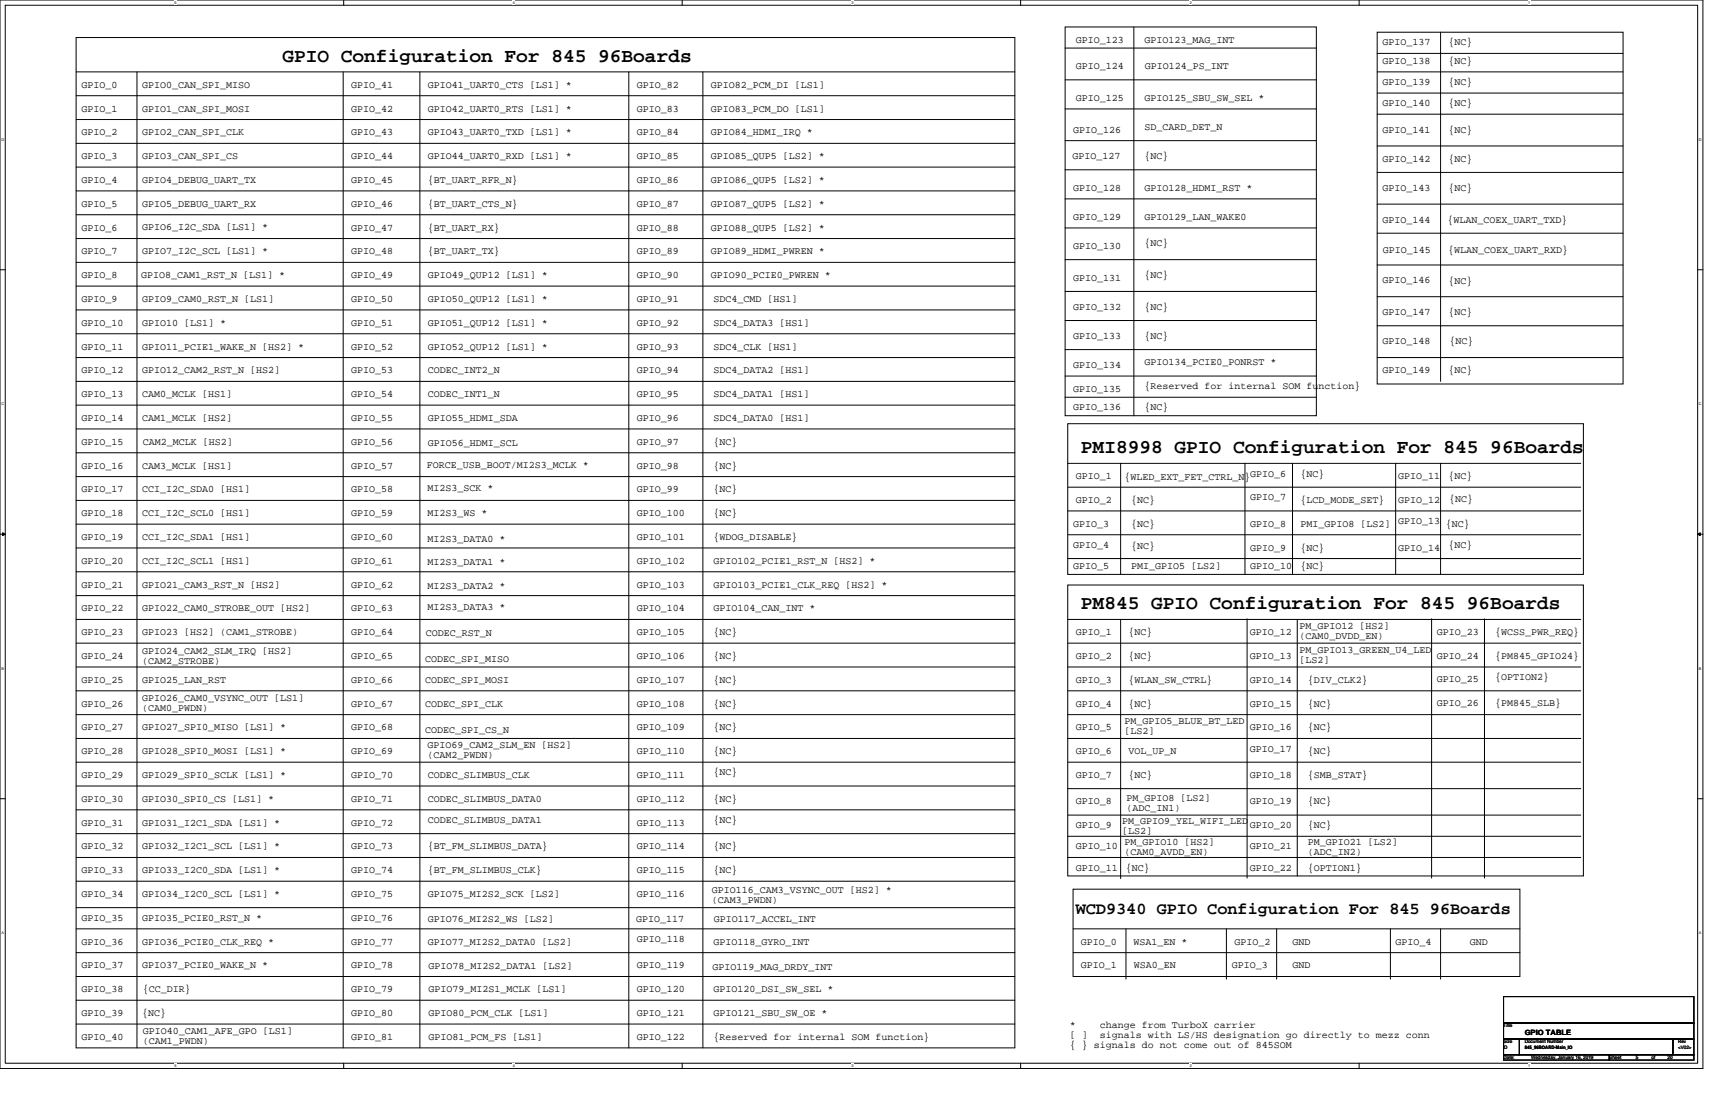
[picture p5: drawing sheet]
<svg xmlns="http://www.w3.org/2000/svg" width="432mm" height="279mm" viewBox="0 0 432 279" stroke-linecap="round" stroke-linejoin="round" font-family="sans-serif">
<defs><g id="words">
<g font-size="4.9">
<text x="70.5" y="15.5">GPIO Configuration For 845 96Boards</text>
<text x="270" y="113.2">PMI8998 GPIO Configuration For 845 96Boards</text>
<text x="270" y="152.2">PM845 GPIO Configuration For 845 96Boards</text>
</g>
<text font-size="4.2" x="268.6" y="228.2">WCD9340 GPIO Configuration For 845 96Boards</text>
<g font-size="2.5">
<text x="268.6" y="10.7">GPIO_123</text>
<text x="285.8" y="10.7">GPIO123_MAG_INT</text>
<text x="345.2" y="11.3">GPIO_137</text>
<text x="361.8" y="11.3">{NC}</text>
<text x="268.6" y="17.3">GPIO_124</text>
<text x="285.9" y="17.3">GPIO124_PS_INT</text>
<text x="345.2" y="16">GPIO_138</text>
<text x="361.8" y="16">{NC}</text>
<text x="20.3" y="21.9">GPIO_0</text>
<text x="35.5" y="21.9">GPIO0_CAN_SPI_MISO</text>
<text x="87.7" y="21.9">GPIO_41</text>
<text x="106.8" y="21.9">GPIO41_UART0_CTS [LS1] *</text>
<text x="159" y="21.9">GPIO_82</text>
<text x="177.5" y="21.9">GPIO82_PCM_DI [LS1]</text>
<text x="345.2" y="21.3">GPIO_139</text>
<text x="361.8" y="21.3">{NC}</text>
<text x="20.3" y="27.9">GPIO_1</text>
<text x="35.5" y="27.9">GPIO1_CAN_SPI_MOSI</text>
<text x="87.7" y="27.9">GPIO_42</text>
<text x="106.8" y="27.9">GPIO42_UART0_RTS [LS1] *</text>
<text x="159" y="27.9">GPIO_83</text>
<text x="177.5" y="27.9">GPIO83_PCM_DO [LS1]</text>
<text x="268.6" y="25.2">GPIO_125</text>
<text x="285.8" y="25.2">GPIO125_SBU_SW_SEL *</text>
<text x="345.2" y="26.5">GPIO_140</text>
<text x="361.8" y="26.5">{NC}</text>
<text x="20.3" y="33.8">GPIO_2</text>
<text x="35.5" y="33.8">GPIO2_CAN_SPI_CLK</text>
<text x="87.7" y="33.8">GPIO_43</text>
<text x="106.8" y="33.8">GPIO43_UART0_TXD [LS1] *</text>
<text x="159" y="33.8">GPIO_84</text>
<text x="177.5" y="33.8">GPIO84_HDMI_IRQ *</text>
<text x="268" y="33.1">GPIO_126</text>
<text x="285.8" y="32.5">SD_CARD_DET_N</text>
<text x="345.2" y="33.1">GPIO_141</text>
<text x="361.8" y="33.1">{NC}</text>
<text x="20.3" y="39.7">GPIO_3</text>
<text x="35.5" y="39.7">GPIO3_CAN_SPI_CS</text>
<text x="87.7" y="39.7">GPIO_44</text>
<text x="106.8" y="39.6">GPIO44_UART0_RXD [LS1] *</text>
<text x="159" y="39.7">GPIO_85</text>
<text x="177.5" y="39.7">GPIO85_QUP5 [LS2] *</text>
<text x="267.8" y="39.6">GPIO_127</text>
<text x="285.8" y="39.7">{NC}</text>
<text x="345.2" y="40.4">GPIO_142</text>
<text x="361.8" y="40.4">{NC}</text>
<text x="20.3" y="45.7">GPIO_4</text>
<text x="35.5" y="45.7">GPIO4_DEBUG_UART_TX</text>
<text x="87.7" y="45.7">GPIO_45</text>
<text x="106.8" y="45.7">{BT_UART_RFR_N}</text>
<text x="159" y="45.7">GPIO_86</text>
<text x="177.5" y="45.7">GPIO86_QUP5 [LS2] *</text>
<text x="268" y="47.7">GPIO_128</text>
<text x="285.8" y="47.7">GPIO128_HDMI_RST *</text>
<text x="345.2" y="47.7">GPIO_143</text>
<text x="361.8" y="47.7">{NC}</text>
<text x="20.3" y="51.6">GPIO_5</text>
<text x="35.5" y="51.6">GPIO5_DEBUG_UART_RX</text>
<text x="87.7" y="51.6">GPIO_46</text>
<text x="106.8" y="51.6">{BT_UART_CTS_N}</text>
<text x="159" y="51.6">GPIO_87</text>
<text x="177.5" y="51.6">GPIO87_QUP5 [LS2] *</text>
<text x="20.3" y="57.6">GPIO_6</text>
<text x="35.5" y="57.4">GPIO6_I2C_SDA [LS1] *</text>
<text x="87.7" y="57.6">GPIO_47</text>
<text x="106.8" y="57.6">{BT_UART_RX}</text>
<text x="159" y="57.6">GPIO_88</text>
<text x="177.5" y="57.6">GPIO88_QUP5 [LS2] *</text>
<text x="268" y="54.9">GPIO_129</text>
<text x="285.8" y="54.9">GPIO129_LAN_WAKE0</text>
<text x="345.3" y="55.6">GPIO_144</text>
<text x="361.5" y="55.6">{WLAN_COEX_UART_TXD}</text>
<text x="20.3" y="63.5">GPIO_7</text>
<text x="35.5" y="63.5">GPIO7_I2C_SCL [LS1] *</text>
<text x="87.7" y="63.5">GPIO_48</text>
<text x="106.8" y="63.5">{BT_UART_TX}</text>
<text x="159" y="63.5">GPIO_89</text>
<text x="177.5" y="63.5">GPIO89_HDMI_PWREN *</text>
<text x="268" y="62.2">GPIO_130</text>
<text x="285.8" y="61.5">{NC}</text>
<text x="345.4" y="63.1">GPIO_145</text>
<text x="361.6" y="63.2">{WLAN_COEX_UART_RXD}</text>
<text x="20.3" y="69.4">GPIO_8</text>
<text x="35.3" y="69.3">GPIO8_CAM1_RST_N [LS1] *</text>
<text x="87.7" y="69.4">GPIO_49</text>
<text x="106.8" y="69.4">GPIO49_QUP12 [LS1] *</text>
<text x="159" y="69.4">GPIO_90</text>
<text x="177.5" y="69.4">GPIO90_PCIE0_PWREN *</text>
<text x="268" y="70.1">GPIO_131</text>
<text x="285.8" y="69.4">{NC}</text>
<text x="345.2" y="70.8">GPIO_146</text>
<text x="361.8" y="70.9">{NC}</text>
<text x="20.3" y="75.4">GPIO_9</text>
<text x="35.5" y="75.4">GPIO9_CAM0_RST_N [LS1]</text>
<text x="87.7" y="75.4">GPIO_50</text>
<text x="106.8" y="75.5">GPIO50_QUP12 [LS1] *</text>
<text x="159" y="75.4">GPIO_91</text>
<text x="178.2" y="75.4">SDC4_CMD [HS1]</text>
<text x="268" y="77.4">GPIO_132</text>
<text x="285.8" y="77.4">{NC}</text>
<text x="20.3" y="81.3">GPIO_10</text>
<text x="35.5" y="81.5">GPIO10 [LS1] *</text>
<text x="87.7" y="81.3">GPIO_51</text>
<text x="106.8" y="81.5">GPIO51_QUP12 [LS1] *</text>
<text x="159" y="81.3">GPIO_92</text>
<text x="178.2" y="81.3">SDC4_DATA3 [HS1]</text>
<text x="345.2" y="78.7">GPIO_147</text>
<text x="361.8" y="78.7">{NC}</text>
<text x="20.3" y="87.3">GPIO_11</text>
<text x="35.5" y="87.3">GPIO11_PCIE1_WAKE_N [HS2] *</text>
<text x="87.7" y="87.3">GPIO_52</text>
<text x="106.8" y="87.3">GPIO52_QUP12 [LS1] *</text>
<text x="159" y="87.3">GPIO_93</text>
<text x="178.2" y="87.3">SDC4_CLK [HS1]</text>
<text x="268" y="84.6">GPIO_133</text>
<text x="285.8" y="84.6">{NC}</text>
<text x="345.2" y="86">GPIO_148</text>
<text x="362" y="86">{NC}</text>
<text x="20.3" y="93.2">GPIO_12</text>
<text x="35.5" y="93.2">GPIO12_CAM2_RST_N [HS2]</text>
<text x="87.7" y="93.2">GPIO_53</text>
<text x="106.8" y="93.2">CODEC_INT2_N</text>
<text x="159" y="93.2">GPIO_94</text>
<text x="178.2" y="93.2">SDC4_DATA2 [HS1]</text>
<text x="268" y="91.9">GPIO_134</text>
<text x="285.8" y="91.2">GPIO134_PCIE0_PONRST *</text>
<text x="345.2" y="93.2">GPIO_149</text>
<text x="361.8" y="93.2">{NC}</text>
<text x="20.3" y="99.2">GPIO_13</text>
<text x="35.5" y="99.2">CAM0_MCLK [HS1]</text>
<text x="87.7" y="99.2">GPIO_54</text>
<text x="106.8" y="99.2">CODEC_INT1_N</text>
<text x="159" y="99.2">GPIO_95</text>
<text x="178.2" y="99.2">SDC4_DATA1 [HS1]</text>
<text x="268" y="97.9">GPIO_135</text>
<text x="285.8" y="97.2">{Reserved for internal SOM function}</text>
<text x="20.3" y="105.1">GPIO_14</text>
<text x="35.5" y="105.1">CAM1_MCLK [HS2]</text>
<text x="87.7" y="105.1">GPIO_55</text>
<text x="106.8" y="105.1">GPIO55_HDMI_SDA</text>
<text x="159" y="105.1">GPIO_96</text>
<text x="178.2" y="105.2">SDC4_DATA0 [HS1]</text>
<text x="268" y="102.5">GPIO_136</text>
<text x="285.8" y="102.5">{NC}</text>
<text x="20.3" y="111.1">GPIO_15</text>
<text x="35.6" y="111.2">CAM2_MCLK [HS2]</text>
<text x="87.7" y="111.1">GPIO_56</text>
<text x="106.8" y="111.3">GPIO56_HDMI_SCL</text>
<text x="159" y="111.1">GPIO_97</text>
<text x="178.2" y="111.1">{NC}</text>
<text x="20.3" y="117">GPIO_16</text>
<text x="35.5" y="117">CAM3_MCLK [HS1]</text>
<text x="87.7" y="117">GPIO_57</text>
<text x="106.6" y="116.9">FORCE_USB_BOOT/MI2S3_MCLK *</text>
<text x="159" y="117">GPIO_98</text>
<text x="178.2" y="117">{NC}</text>
<text x="268.6" y="119.6">GPIO_1</text>
<text x="280.8" y="119.9">{WLED_EXT_FET_CTRL_N}</text>
<text x="312.2" y="119">GPIO_6</text>
<text x="324.8" y="119">{NC}</text>
<text x="349.2" y="119.6">GPIO_11</text>
<text x="361.8" y="119.6">{NC}</text>
<text x="20.3" y="122.9">GPIO_17</text>
<text x="35.5" y="122.9">CCI_I2C_SDA0 [HS1]</text>
<text x="87.7" y="122.9">GPIO_58</text>
<text x="106.7" y="122.7">MI2S3_SCK *</text>
<text x="159" y="122.9">GPIO_99</text>
<text x="178.2" y="122.9">{NC}</text>
<text x="268.6" y="125.6">GPIO_2</text>
<text x="282.5" y="125.6">{NC}</text>
<text x="312.2" y="124.9">GPIO_7</text>
<text x="324.8" y="125.6">{LCD_MODE_SET}</text>
<text x="349.2" y="125.6">GPIO_12</text>
<text x="361.9" y="125.5">{NC}</text>
<text x="20.3" y="128.9">GPIO_18</text>
<text x="35.5" y="128.9">CCI_I2C_SCL0 [HS1]</text>
<text x="87.7" y="128.9">GPIO_59</text>
<text x="106.7" y="128.8">MI2S3_WS *</text>
<text x="159" y="128.9">GPIO_100</text>
<text x="178.2" y="128.9">{NC}</text>
<text x="268" y="131.5">GPIO_3</text>
<text x="282.5" y="131.5">{NC}</text>
<text x="312.2" y="131.5">GPIO_8</text>
<text x="324.8" y="131.5">PMI_GPIO8 [LS2]</text>
<text x="349.2" y="130.9">GPIO_13</text>
<text x="361.1" y="131.5">{NC}</text>
<text x="20.3" y="134.8">GPIO_19</text>
<text x="35.5" y="134.8">CCI_I2C_SDA1 [HS1]</text>
<text x="87.7" y="134.8">GPIO_60</text>
<text x="106.7" y="135.2">MI2S3_DATA0 *</text>
<text x="159" y="134.8">GPIO_101</text>
<text x="178.2" y="134.8">{WDOG_DISABLE}</text>
<text x="268" y="136.8">GPIO_4</text>
<text x="282.5" y="137.2">{NC}</text>
<text x="312.2" y="137.5">GPIO_9</text>
<text x="324.8" y="137.5">{NC}</text>
<text x="349.2" y="137.5">GPIO_14</text>
<text x="361.8" y="136.8">{NC}</text>
<text x="20.3" y="140.8">GPIO_20</text>
<text x="35.5" y="140.8">CCI_I2C_SCL1 [HS1]</text>
<text x="87.7" y="140.8">GPIO_61</text>
<text x="106.7" y="141.2">MI2S3_DATA1 *</text>
<text x="159" y="140.8">GPIO_102</text>
<text x="178.2" y="140.8">GPIO102_PCIE1_RST_N [HS2] *</text>
<text x="268" y="142.1">GPIO_5</text>
<text x="282.5" y="142.1">PMI_GPIO5 [LS2]</text>
<text x="312.2" y="142.1">GPIO_10</text>
<text x="324.8" y="142.1">{NC}</text>
<text x="20.3" y="146.7">GPIO_21</text>
<text x="35.5" y="146.7">GPIO21_CAM3_RST_N [HS2]</text>
<text x="87.7" y="146.7">GPIO_62</text>
<text x="106.7" y="147.1">MI2S3_DATA2 *</text>
<text x="159" y="146.7">GPIO_103</text>
<text x="178.2" y="146.7">GPIO103_PCIE1_CLK_REQ [HS2] *</text>
<text x="20.3" y="152.7">GPIO_22</text>
<text x="35.5" y="152.7">GPIO22_CAM0_STROBE_OUT [HS2]</text>
<text x="87.7" y="152.7">GPIO_63</text>
<text x="106.7" y="152.4">MI2S3_DATA3 *</text>
<text x="159" y="152.7">GPIO_104</text>
<text x="178.2" y="152.7">GPIO104_CAN_INT *</text>
<text x="20.3" y="158.6">GPIO_23</text>
<text x="35.5" y="158.6">GPIO23 [HS2] (CAM1_STROBE)</text>
<text x="87.7" y="158.6">GPIO_64</text>
<text x="106.3" y="158.7">CODEC_RST_N</text>
<text x="159" y="158.6">GPIO_105</text>
<text x="178.2" y="158.6">{NC}</text>
<text x="268.6" y="158.6">GPIO_1</text>
<text x="281.9" y="158.6">{NC}</text>
<text x="312.1" y="158.6">GPIO_12</text>
<text x="324.5" y="157">PM_GPIO12 [HS2]</text>
<text x="324.5" y="159.5">(CAM0_DVDD_EN)</text>
<text x="358.9" y="158.5">GPIO_23</text>
<text x="373.4" y="158.5">{WCSS_PWR_REQ}</text>
<text x="20.3" y="164.5">GPIO_24</text>
<text x="35.5" y="163.2">GPIO24_CAM2_SLM_IRQ [HS2]</text>
<text x="35.5" y="165.7">(CAM2_STROBE)</text>
<text x="87.7" y="164.5">GPIO_65</text>
<text x="106.2" y="165.2">CODEC_SPI_MISO</text>
<text x="159" y="164.5">GPIO_106</text>
<text x="178.2" y="164.5">{NC}</text>
<text x="268.6" y="164.5">GPIO_2</text>
<text x="281.9" y="164.5">{NC}</text>
<text x="312.1" y="164.5">GPIO_13</text>
<text x="324.5" y="163.1">PM_GPIO13_GREEN_U4_LED</text>
<text x="324.5" y="165.6">[LS2]</text>
<text x="358.9" y="164.4">GPIO_24</text>
<text x="373.4" y="164.4">{PM845_GPIO24}</text>
<text x="20.3" y="170.5">GPIO_25</text>
<text x="35.5" y="170.5">GPIO25_LAN_RST</text>
<text x="87.7" y="170.5">GPIO_66</text>
<text x="106.2" y="170.5">CODEC_SPI_MOSI</text>
<text x="159" y="170.5">GPIO_107</text>
<text x="178.2" y="170.5">{NC}</text>
<text x="268.6" y="170.5">GPIO_3</text>
<text x="281.9" y="170.5">{WLAN_SW_CTRL}</text>
<text x="312.1" y="170.5">GPIO_14</text>
<text x="326.6" y="170.5">{DIV_CLK2}</text>
<text x="358.9" y="170.4">GPIO_25</text>
<text x="373.4" y="169.7">{OPTION2}</text>
<text x="20.3" y="176.4">GPIO_26</text>
<text x="35.5" y="175">GPIO26_CAM0_VSYNC_OUT [LS1]</text>
<text x="35.5" y="177.5">(CAM0_PWDN)</text>
<text x="87.7" y="176.4">GPIO_67</text>
<text x="106.2" y="176.4">CODEC_SPI_CLK</text>
<text x="159" y="176.4">GPIO_108</text>
<text x="178.2" y="176.4">{NC}</text>
<text x="268.6" y="176.4">GPIO_4</text>
<text x="281.9" y="176.4">{NC}</text>
<text x="312.1" y="176.4">GPIO_15</text>
<text x="326.6" y="176.4">{NC}</text>
<text x="358.9" y="176.3">GPIO_26</text>
<text x="373.4" y="176.3">{PM845_SLB}</text>
<text x="20.3" y="182.4">GPIO_27</text>
<text x="35.5" y="182.4">GPIO27_SPI0_MISO [LS1] *</text>
<text x="87.7" y="182.4">GPIO_68</text>
<text x="106.2" y="183">CODEC_SPI_CS_N</text>
<text x="159" y="182.4">GPIO_109</text>
<text x="178.2" y="182.4">{NC}</text>
<text x="268.6" y="182.4">GPIO_5</text>
<text x="280.8" y="180.8">PM_GPIO5_BLUE_BT_LED</text>
<text x="280.8" y="183.3">[LS2]</text>
<text x="312.1" y="182.4">GPIO_16</text>
<text x="326.6" y="182.4">{NC}</text>
<text x="20.3" y="188.3">GPIO_28</text>
<text x="35.5" y="188.3">GPIO28_SPI0_MOSI [LS1] *</text>
<text x="87.7" y="188.3">GPIO_69</text>
<text x="106.7" y="186.9">GPIO69_CAM2_SLM_EN [HS2]</text>
<text x="106.7" y="189.4">(CAM2_PWDN)</text>
<text x="159" y="188.3">GPIO_110</text>
<text x="178.2" y="188.3">{NC}</text>
<text x="268.6" y="188.3">GPIO_6</text>
<text x="281.9" y="188.3">VOL_UP_N</text>
<text x="312.1" y="187.7">GPIO_17</text>
<text x="326.6" y="188.3">{NC}</text>
<text x="20.3" y="194.3">GPIO_29</text>
<text x="35.5" y="194.3">GPIO29_SPI0_SCLK [LS1] *</text>
<text x="87.7" y="194.3">GPIO_70</text>
<text x="106.8" y="194.3">CODEC_SLIMBUS_CLK</text>
<text x="159" y="194.3">GPIO_111</text>
<text x="178.2" y="193.6">{NC}</text>
<text x="268.6" y="194.3">GPIO_7</text>
<text x="281.9" y="194.3">{NC}</text>
<text x="312.1" y="194.3">GPIO_18</text>
<text x="326.6" y="194.3">{SMB_STAT}</text>
<text x="20.3" y="200.2">GPIO_30</text>
<text x="35.5" y="200.2">GPIO30_SPI0_CS [LS1] *</text>
<text x="87.7" y="200.2">GPIO_71</text>
<text x="106.8" y="200.2">CODEC_SLIMBUS_DATA0</text>
<text x="159" y="200.2">GPIO_112</text>
<text x="178.2" y="200.2">{NC}</text>
<text x="268.6" y="200.9">GPIO_8</text>
<text x="281.3" y="199.9">PM_GPIO8 [LS2]</text>
<text x="281.3" y="202.4">(ADC_IN1)</text>
<text x="312.1" y="200.9">GPIO_19</text>
<text x="326.6" y="200.9">{NC}</text>
<text x="20.3" y="206.2">GPIO_31</text>
<text x="35.5" y="206.2">GPIO31_I2C1_SDA [LS1] *</text>
<text x="87.7" y="206.2">GPIO_72</text>
<text x="106.8" y="205.5">CODEC_SLIMBUS_DATA1</text>
<text x="159" y="206.2">GPIO_113</text>
<text x="178.2" y="205.5">{NC}</text>
<text x="268.6" y="206.8">GPIO_9</text>
<text x="280.3" y="205.6">PM_GPIO9_YEL_WIFI_LED</text>
<text x="280.3" y="208.1">[LS2]</text>
<text x="312.1" y="206.8">GPIO_20</text>
<text x="326.6" y="206.8">{NC}</text>
<text x="20.3" y="212.1">GPIO_32</text>
<text x="35.5" y="212.1">GPIO32_I2C1_SCL [LS1] *</text>
<text x="87.7" y="212.1">GPIO_73</text>
<text x="106.8" y="212.1">{BT_FM_SLIMBUS_DATA}</text>
<text x="159" y="212.1">GPIO_114</text>
<text x="178.2" y="212.1">{NC}</text>
<text x="268.6" y="212.1">GPIO_10</text>
<text x="280.8" y="210.9">PM_GPIO10 [HS2]</text>
<text x="280.8" y="213.4">(CAM0_AVDD_EN)</text>
<text x="312.1" y="212.1">GPIO_21</text>
<text x="326.6" y="211.1">PM_GPIO21 [LS2]</text>
<text x="326.6" y="213.6">(ADC_IN2)</text>
<text x="20.3" y="218">GPIO_33</text>
<text x="35.5" y="218">GPIO33_I2C0_SDA [LS1] *</text>
<text x="87.7" y="218">GPIO_74</text>
<text x="106.8" y="218">{BT_FM_SLIMBUS_CLK}</text>
<text x="159" y="218">GPIO_115</text>
<text x="178.2" y="218">{NC}</text>
<text x="268.6" y="217.4">GPIO_11</text>
<text x="281.2" y="217.4">{NC}</text>
<text x="312.1" y="217.4">GPIO_22</text>
<text x="326.6" y="217.4">{OPTION1}</text>
<text x="20.3" y="224">GPIO_34</text>
<text x="35.5" y="224">GPIO34_I2C0_SCL [LS1] *</text>
<text x="87.7" y="224">GPIO_75</text>
<text x="106.8" y="224">GPIO75_MI2S2_SCK [LS2]</text>
<text x="159" y="224">GPIO_116</text>
<text x="177.8" y="223.1">GPIO116_CAM3_VSYNC_OUT [HS2] *</text>
<text x="177.8" y="225.6">(CAM3_PWDN)</text>
<text x="20.3" y="229.9">GPIO_35</text>
<text x="35.5" y="229.9">GPIO35_PCIE0_RST_N *</text>
<text x="87.7" y="229.9">GPIO_76</text>
<text x="106.8" y="230.2">GPIO76_MI2S2_WS [LS2]</text>
<text x="158.9" y="230.3">GPIO_117</text>
<text x="178.3" y="230.3">GPIO117_ACCEL_INT</text>
<text x="20.3" y="235.9">GPIO_36</text>
<text x="35.5" y="235.9">GPIO36_PCIE0_CLK_REQ *</text>
<text x="87.7" y="235.9">GPIO_77</text>
<text x="106.8" y="235.9">GPIO77_MI2S2_DATA0 [LS2]</text>
<text x="159" y="235.2">GPIO_118</text>
<text x="178.2" y="235.9">GPIO118_GYRO_INT</text>
<text x="270" y="235.9">GPIO_0</text>
<text x="283" y="236">WSA1_EN *</text>
<text x="308.3" y="235.9">GPIO_2</text>
<text x="322.8" y="235.9">GND</text>
<text x="348.6" y="235.9">GPIO_4</text>
<text x="367.1" y="235.9">GND</text>
<text x="20.3" y="241.8">GPIO_37</text>
<text x="35.5" y="241.8">GPIO37_PCIE0_WAKE_N *</text>
<text x="87.7" y="241.8">GPIO_78</text>
<text x="107" y="242">GPIO78_MI2S2_DATA1 [LS2]</text>
<text x="159" y="241.8">GPIO_119</text>
<text x="177.9" y="242.1">GPIO119_MAG_DRDY_INT</text>
<text x="270" y="241.8">GPIO_1</text>
<text x="283.2" y="241.8">WSA0_EN</text>
<text x="307.6" y="241.8">GPIO_3</text>
<text x="322.8" y="241.8">GND</text>
<text x="20.3" y="247.8">GPIO_38</text>
<text x="35.6" y="247.8">{CC_DIR}</text>
<text x="87.7" y="247.8">GPIO_79</text>
<text x="107" y="247.8">GPIO79_MI2S1_MCLK [LS1]</text>
<text x="159" y="247.8">GPIO_120</text>
<text x="178.2" y="247.8">GPIO120_DSI_SW_SEL *</text>
<text x="20.3" y="253.7">GPIO_39</text>
<text x="35.5" y="253.7">{NC}</text>
<text x="87.7" y="253.7">GPIO_80</text>
<text x="107" y="253.7">GPIO80_PCM_CLK [LS1]</text>
<text x="159" y="253.7">GPIO_121</text>
<text x="178.2" y="253.7">GPIO121_SBU_SW_OE *</text>
<text x="267.2" y="256.6">*</text>
<text x="274.7" y="256.6">change from TurboX carrier</text>
<text x="20.3" y="259.7">GPIO_40</text>
<text x="35.6" y="258.2">GPIO40_CAM1_AFE_GPO [LS1]</text>
<text x="35.6" y="260.7">(CAM1_PWDN)</text>
<text x="87.7" y="259.7">GPIO_81</text>
<text x="107" y="259.7">GPIO81_PCM_FS [LS1]</text>
<text x="159" y="259.7">GPIO_122</text>
<text x="178.2" y="259.7">{Reserved for internal SOM function}</text>
<text x="267.2" y="259.1">[ ]</text>
<text x="267.2" y="261.6">{ } signals do not come out of 845SOM</text>
<text x="274.7" y="259.1">signals with LS/HS designation go directly to mezz conn</text>
</g>
<text font-size="1.8" x="380.8" y="258.5">GPIO TABLE</text>
<g font-size="1.2">
<text x="375.5" y="256.5">Title</text>
<text x="375.5" y="260.5">Size</text>
<text x="375.6" y="261.8">D</text>
<text x="380.8" y="260.5">Document Number</text>
<text x="380.8" y="261.8">845_96BOARD-Main_IO</text>
<text x="419.1" y="260.5">Rev</text>
<text x="419.1" y="261.8">&lt;V02&gt;</text>
<text x="375.5" y="264.5">Date:</text>
<text x="382.4" y="264.5">Wednesday, January 16, 2019</text>
<text x="401.9" y="264.5">Sheet</text>
<text x="408.5" y="264.5">5</text>
<text x="412.5" y="264.5">of</text>
<text x="416.4" y="264.5">20</text>
</g>
<g font-size=".9">
<text x="43.6" y="1">5</text>
<text x="128.1" y="1">4</text>
<text x="212.6" y="1">3</text>
<text x="297.1" y="1">2</text>
<text x="381.7" y="1">1</text>
<text x=".3" y="35.2">D</text>
<text x="424.3" y="35.2">D</text>
<text x=".3" y="101.2">C</text>
<text x="424.3" y="101.2">C</text>
<text x=".3" y="167.3">B</text>
<text x="424.3" y="167.3">B</text>
<text x=".3" y="233.3">A</text>
<text x="424.3" y="233.3">A</text>
<text x="43.6" y="266.4">5</text>
<text x="128.1" y="266.4">4</text>
<text x="212.6" y="266.4">3</text>
<text x="297.1" y="266.4">2</text>
<text x="381.7" y="266.4">1</text>
</g>
</g></defs>
<path d="M0 0h425.3v266.8h-425.3zM1.3 1.3h422.7v264.2h-422.7z" fill="none" stroke="#000" stroke-width=".25"/>
<g fill="#fff">
<path d="M43.6 .1h.5v1.1h-.5z"/>
<path d="M43.6 265.6h.5v1.1h-.5z"/>
</g>
<path d="M85.8 0v1.3M85.8 265.5v1.3" fill="none" stroke="#000" stroke-width=".25"/>
<g fill="#fff">
<path d="M128.1 .1h.5v1.1h-.5z"/>
<path d="M128.1 265.6h.5v1.1h-.5z"/>
</g>
<path d="M170.4 0v1.3M170.4 265.5v1.3" fill="none" stroke="#000" stroke-width=".25"/>
<g fill="#fff">
<path d="M212.6 .1h.5v1.1h-.5z"/>
<path d="M212.6 265.6h.5v1.1h-.5z"/>
</g>
<path d="M254.9 0v1.3M254.9 265.5v1.3" fill="none" stroke="#000" stroke-width=".25"/>
<g fill="#fff">
<path d="M297.1 .1h.5v1.1h-.5z"/>
<path d="M297.1 265.6h.5v1.1h-.5z"/>
</g>
<path d="M339.4 0v1.3M339.4 265.5v1.3" fill="none" stroke="#000" stroke-width=".25"/>
<g fill="#fff">
<path d="M381.7 .1h.5v1.1h-.5z"/>
<path d="M381.7 265.6h.5v1.1h-.5z"/>
<path d="M.3 34.3h.7v1.1h-.7z"/>
<path d="M424.3 34.3h.7v1.1h-.7z"/>
<path d="M.3 100.4h.7v1h-.7z"/>
<path d="M424.3 100.4h.7v1h-.7z"/>
</g>
<path d="M0 67.4h1.3M424 67.4h1.3" fill="none" stroke="#000" stroke-width=".25"/>
<g fill="#fff">
<path d="M.3 166.4h.7v1.1h-.7z"/>
<path d="M424.3 166.4h.6v1.1h-.6z"/>
</g>
<path d="M0 133.4h1.3M424 133.4h1.3" fill="none" stroke="#000" stroke-width=".25"/>
<path d="M.7 133l.6 .4-.6 .4zM424 133.4l.6-.4v.8z" fill="#000" stroke="#000" stroke-width=".25"/>
<g fill="#fff">
<path d="M.3 232.5h.7v1h-.7z"/>
<path d="M424.3 232.5h.6v1h-.6z"/>
</g>
<g fill="none" stroke="#000" stroke-width=".25">
<path d="M19 17.9h234.4M19 9.4h234.4v252.2h-234.4zM34.2 17.9v243.7M85.7 17.9v243.7M104.9 17.9v243.7M157 17.9v243.7M175.5 17.9v243.7M266 6.7h62.7v97.1h-62.7zM266 12h62.7M266 19.9h62.7M283.2 6.7v97.1M343.9 8h61.4v87.9h-61.4z"/>
<path d="M343.9 13.3h61.4M343.9 17.9h61.4M359.8 8v87.2M19 23.9h234.4M19 29.8h234.4M19 35.8h234.4M266 27.2h62.7M266 35.1h62.7M343.9 23.2h61.4M343.9 28.5h61.4M343.9 36.4h61.4M19 41.7h234.4"/>
<path d="M19 47.7h234.4M19 53.6h234.4M19 59.6h234.4M266 42.4h62.7M266 49.7h62.7M266 56.9h62.7M343.9 43.1h61.4M343.9 51h61.4M343.9 58.2h61.4M19 65.5h234.4M19 71.4h234.4M19 77.4h234.4"/>
<path d="M266 64.8h62.7M266 72.8h62.7M343.9 66.2h61.4M343.9 74.1h61.4M19 83.3h234.4M19 89.3h234.4M19 95.2h234.4M266 80h62.7M266 87.3h62.7M266 93.9h62.7M266 99.2h62.7M343.9 81.3h61.4"/>
<path d="M343.9 89.3h61.4M19 101.2h234.4M19 107.1h234.4M19 113.1h234.4M19 119h234.4M266.7 105.8h128.7v37.6h-128.7zM266.7 115.7h128.1M279.9 115.7v27.7M310.9 115.7v27.7M322.8 115.7v27.7M348.6 115.7v27.7M359.8 115.7v27.7"/>
<path d="M19 124.9h234.4M19 130.9h234.4M19 136.8h234.4M266.7 121.6h128.1M266.7 127.6h128.1M266.7 133.5h128.1M266.7 139.5h128.1M19 142.8h234.4M19 148.7h234.4M19 154.7h234.4M266.7 146.1h128.7v72.6h-128.7zM266.7 154.7h128.1"/>
<path d="M279.9 154.7v64.7M311.4 154.5v64.7M324 154.7v64M357.5 154.5v64.7M370.7 154.5v64.7M19 160.6h234.4M19 166.5h234.4M19 172.5h234.4M19 178.4h234.4M266.7 160.6h128.1M266.7 166.5h128.1M266.7 172.5h128.1"/>
<path d="M266.7 178.4h128.1M0 199.4h1.3M19 184.4h234.4M19 190.3h234.4M19 196.3h234.4M266.7 184.4h128.1M266.7 190.3h128.1M266.7 196.9h128.1M424 199.4h1.3M19 202.2h234.4M19 208.2h234.4M19 214.1h234.4"/>
<path d="M266.7 203.5h128.1M266.7 208.8h128.1M266.7 214.1h128.1M19 220h234.4M19 226.6h234.4M19 231.9h234.4M19 237.9h234.4M268 222h111.6v21.8h-111.6zM268 231.9h111.6M268 237.9h111.6M281.2 231.9v12.6M306.3 231.9v12.6"/>
<path d="M318.8 231.9v12.6M347.2 231.9v12.6M359.8 231.9v12.6M19 243.8h234.4M19 249.7h234.4M19 255.7h234.4M375.5 248.8h47.5v6.6h-47.5zM375.5 255.4h47.5v4h-47.5zM375.5 259.4h4v4h-4zM379.5 259.4h38.3v4h-38.3zM417.8 259.4h5.2v4h-5.2zM375.5 263.4h26.4v1.3h-26.4z"/>
<path d="M401.9 263.4h21.1v1.3h-21.1z"/>
</g>
<use href="#words"/>
</svg>
